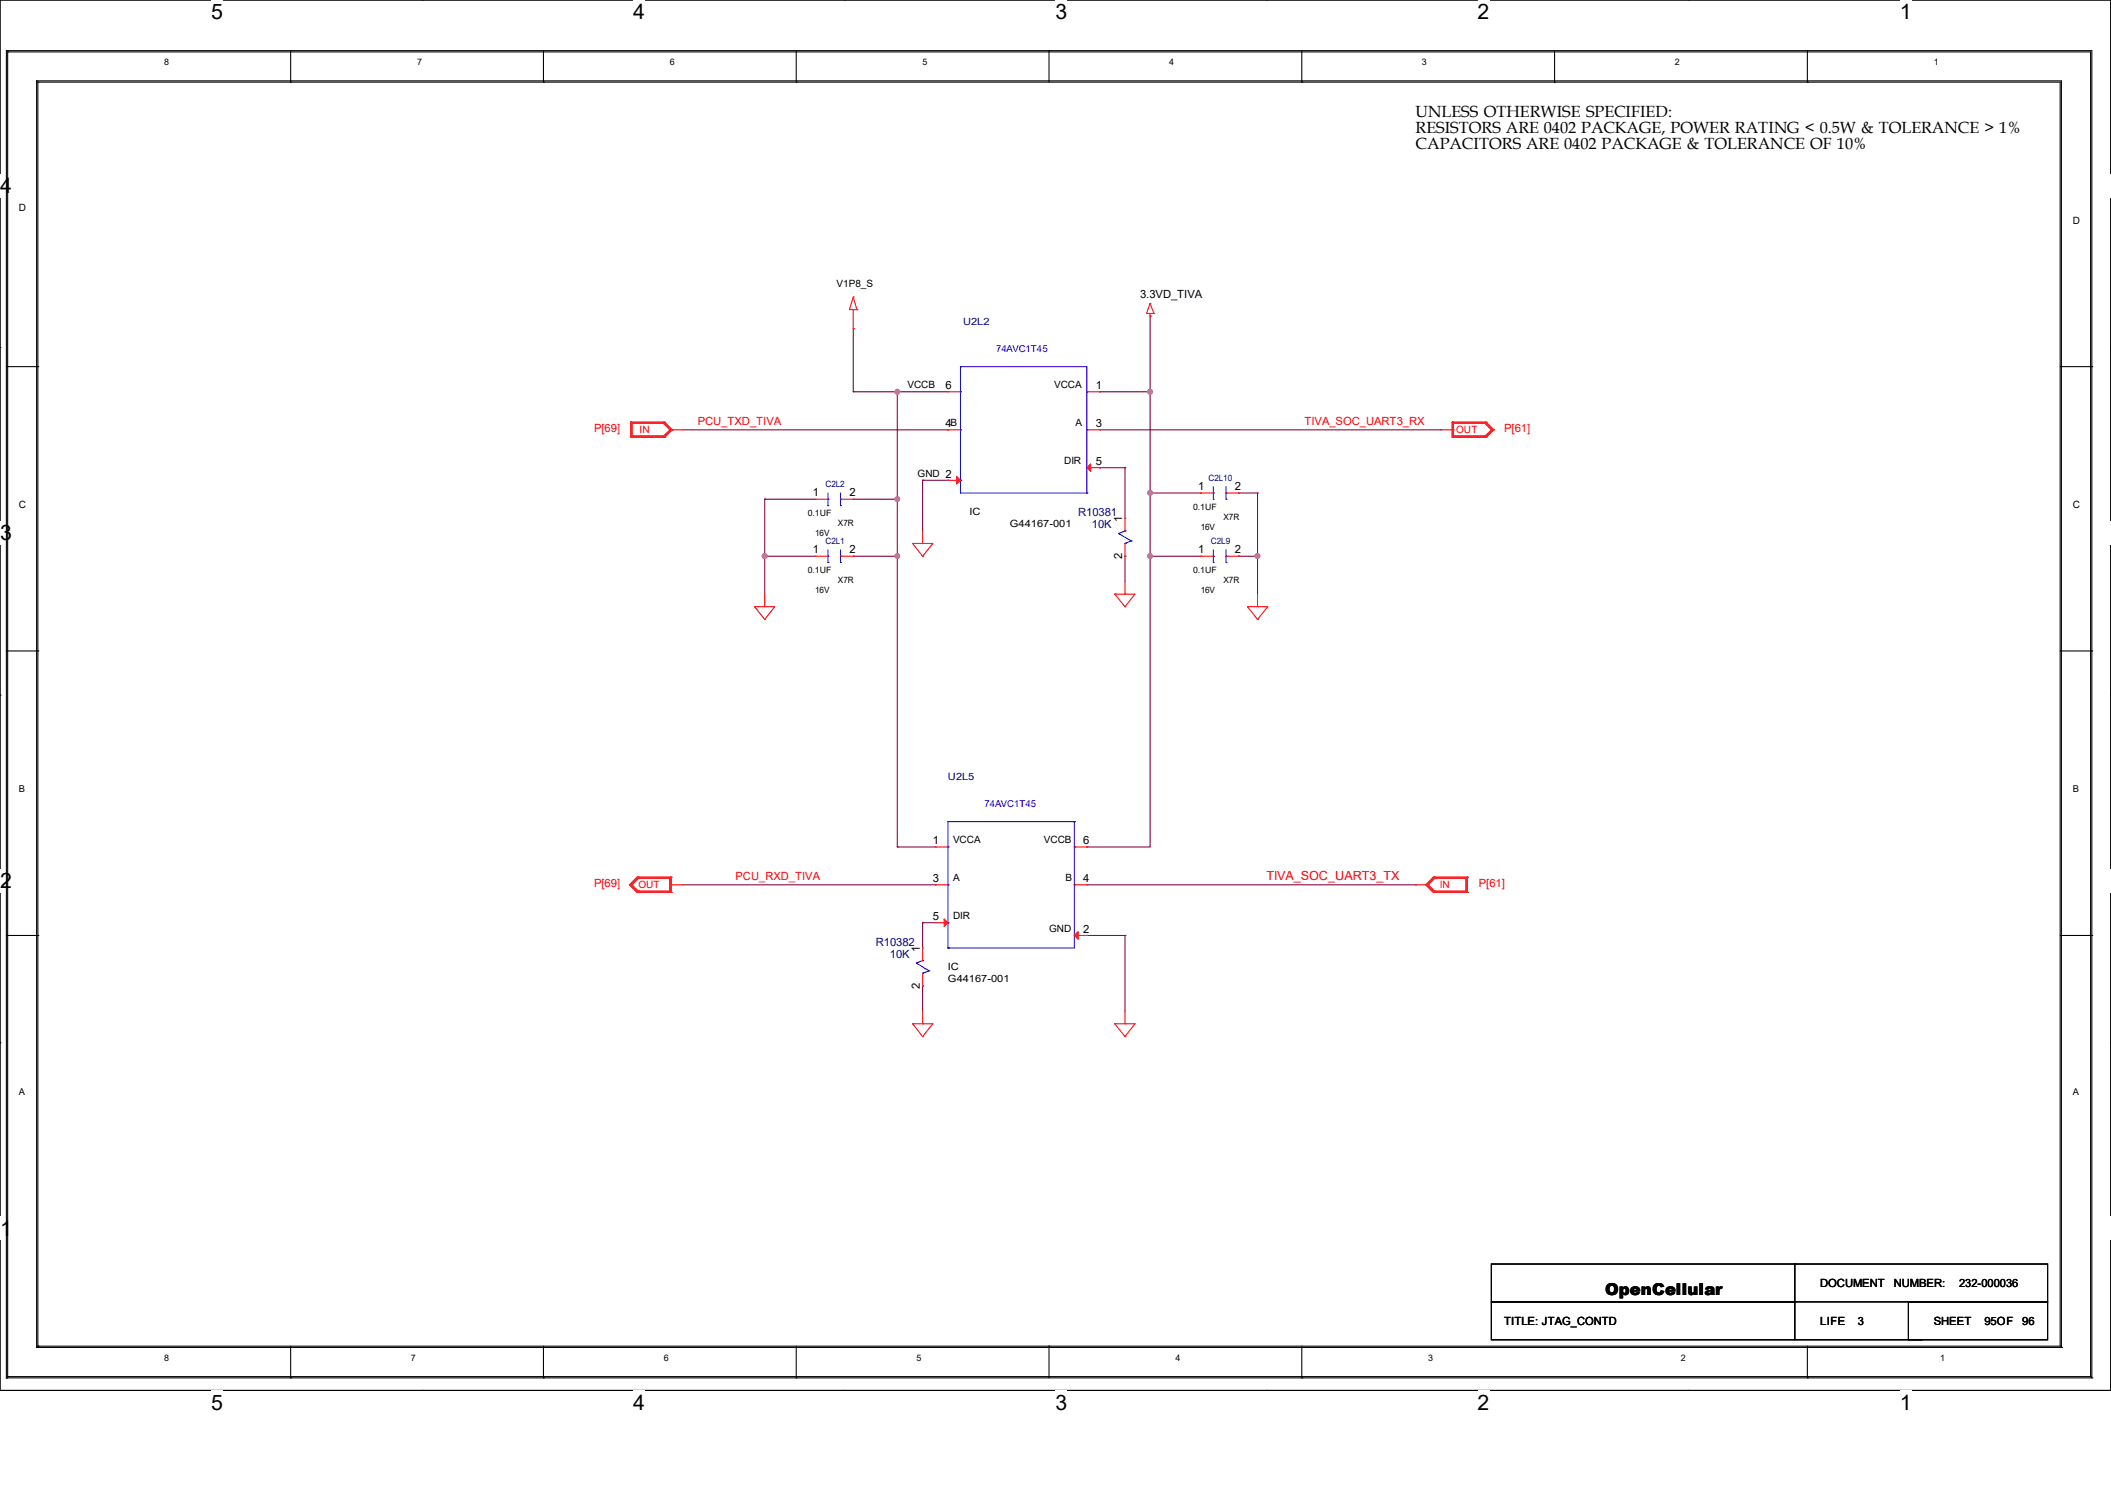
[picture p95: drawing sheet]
<svg xmlns="http://www.w3.org/2000/svg" width="420mm" height="297mm" viewBox="0 0 420 297" stroke-linecap="round" stroke-linejoin="round" font-family="sans-serif">
<defs><g id="words">
<g font-size="4.2">
<text x="42" y="3.8">5</text>
<text x="126" y="3.8">4</text>
<text x="210" y="3.8">3</text>
<text x="294" y="3.8">2</text>
<text x="378" y="3.8">1</text>
<text x="0" y="38.4">4</text>
<text x="0" y="107.5">3</text>
<text x="0" y="176.7">2</text>
<text x="0" y="245.8">1</text>
<text x="42" y="280.4">5</text>
<text x="126" y="280.4">4</text>
<text x="210" y="280.4">3</text>
<text x="294" y="280.4">2</text>
<text x="378" y="280.4">1</text>
</g>
<text font-size="3.3" x="319.4" y="257.6">OpenCellular</text>
<g font-size="3.2">
<text x="281.6" y="23.2">UNLESS OTHERWISE SPECIFIED:</text>
<text x="281.6" y="26.5">RESISTORS ARE 0402 PACKAGE, POWER RATING &lt; 0.5W &amp; TOLERANCE &gt; 1%</text>
<text x="281.6" y="29.7">CAPACITORS ARE 0402 PACKAGE &amp; TOLERANCE OF 10%</text>
</g>
<text font-size="2.5" fill="#f00" x="252" y="175.1">TIVA_SOC_UART3_TX</text>
<g font-size="2.2">
<text x="226.8" y="59.4">3.3VD_TIVA</text>
<text x="188.1" y="77.4">6</text>
<text x="218" y="77.4">1</text>
<text x="188.1" y="85">4</text>
<text x="218" y="85">3</text>
<text x="218" y="92.5">5</text>
<text x="161.7" y="98.8">1</text>
<text x="169" y="98.8">2</text>
<text x="238.4" y="97.5">1</text>
<text x="245.7" y="97.5">2</text>
<text x="223.3" y="103.8" transform="rotate(-90 223.3 103.8)">1</text>
<text x="161.7" y="110.1">1</text>
<text x="169" y="110.1">2</text>
<text x="223.3" y="111.2" transform="rotate(-90 223.3 111.2)">2</text>
<text x="238.4" y="110.1">1</text>
<text x="245.7" y="110.1">2</text>
<text x="185.6" y="167.9">1</text>
<text x="215.5" y="167.9">6</text>
<text x="185.6" y="175.5">3</text>
<text x="215.5" y="175.5">4</text>
<text x="185.6" y="183">5</text>
<text x="215.5" y="185.5">2</text>
<text x="183" y="189.3" transform="rotate(-90 183 189.3)">1</text>
<text x="183" y="196.7" transform="rotate(-90 183 196.7)">2</text>
<text x="362.1" y="256">DOCUMENT</text>
<text x="376.8" y="256">NUMBER:</text>
<text x="389.8" y="256">232-000036</text>
<text x="299.3" y="263.6">TITLE: JTAG_CONTD</text>
<text x="362.1" y="263.6">LIFE</text>
<text x="369.6" y="263.6">3</text>
<text x="384.7" y="263.6">SHEET</text>
<text x="394.8" y="263.6">95OF</text>
<text x="402.3" y="263.6">96</text>
</g>
<g font-size="2.2" fill="#f00">
<text x="118.2" y="86">P[69]</text>
<text x="138.8" y="84.6">PCU_TXD_TIVA</text>
<text x="259.5" y="84.6">TIVA_SOC_UART3_RX</text>
<text x="299.3" y="86">P[61]</text>
<text x="118.2" y="176.5">P[69]</text>
<text x="146.3" y="175.1">PCU_RXD_TIVA</text>
<text x="294.2" y="176.5">P[61]</text>
</g>
<g font-size="2.2" fill="#000080">
<text x="214.5" y="102.6">R10381</text>
<text x="217.3" y="105.1">10K</text>
<text x="174.2" y="188.1">R10382</text>
<text x="177" y="190.6">10K</text>
</g>
<g font-size="2">
<text x="3.8" y="42">D</text>
<text x="412.4" y="44.6">D</text>
<text x="166.5" y="57.2">V1P8_S</text>
<text x="180.6" y="77.3">VCCB</text>
<text x="209.7" y="77.3">VCCA</text>
<text x="189.1" y="84.8">B</text>
<text x="214" y="84.8">A</text>
<text x="182.5" y="94.9">GND 2</text>
<text x="211.7" y="92.3">DIR</text>
<text x="3.8" y="101.1">C</text>
<text x="412.4" y="101.1">C</text>
<text x="192.9" y="102.4">IC</text>
<text x="200.9" y="104.9">G44167-001</text>
<text x="189.6" y="167.8">VCCA</text>
<text x="207.7" y="167.8">VCCB</text>
<text x="189.6" y="175.3">A</text>
<text x="212" y="175.3">B</text>
<text x="189.6" y="182.9">DIR</text>
<text x="208.7" y="185.4">GND</text>
<text x="188.6" y="195.5">G44167-001</text>
<text x="188.6" y="192.9">IC</text>
</g>
<g font-size="2" fill="#000080">
<text x="191.6" y="64.7">U2L2</text>
<text x="188.6" y="155.2">U2L5</text>
</g>
<g font-size="2" fill="#f00">
<text x="127.3" y="86.1">IN</text>
<text x="289.7" y="86.1">OUT</text>
<text x="127" y="176.6">OUT</text>
<text x="286.4" y="176.6">IN</text>
</g>
<g font-size="1.9" fill="#00f">
<text x="198.2" y="70.1">74AVC1T45</text>
<text x="195.9" y="160.6">74AVC1T45</text>
</g>
<g font-size="1.9">
<text x="3.8" y="157.6">B</text>
<text x="412.4" y="157.6">B</text>
<text x="3.8" y="217.9">A</text>
<text x="412.4" y="217.9">A</text>
</g>
<g font-size="1.8">
<text x="32.7" y="12.9">8</text>
<text x="83" y="12.9">7</text>
<text x="133.3" y="12.9">6</text>
<text x="183.6" y="12.9">5</text>
<text x="232.6" y="12.9">4</text>
<text x="282.9" y="12.9">3</text>
<text x="333.2" y="12.9">2</text>
<text x="384.7" y="12.9">1</text>
<text x="32.7" y="270.7">8</text>
<text x="81.7" y="270.7">7</text>
<text x="132" y="270.7">6</text>
<text x="182.3" y="270.7">5</text>
<text x="233.9" y="270.7">4</text>
<text x="284.1" y="270.7">3</text>
<text x="334.4" y="270.7">2</text>
<text x="386" y="270.7">1</text>
</g>
<g font-size="1.7" fill="#000080">
<text x="240.4" y="95.7">C2L10</text>
<text x="164.2" y="96.9">C2L2</text>
<text x="164.2" y="108.2">C2L1</text>
<text x="240.9" y="108.2">C2L9</text>
</g>
<g font-size="1.7">
<text x="237.4" y="101.4">0.1UF</text>
<text x="160.7" y="102.7">0.1UF</text>
<text x="162.2" y="106.7">16V</text>
<text x="166.7" y="104.7">X7R</text>
<text x="238.9" y="105.4">16V</text>
<text x="243.4" y="103.5">X7R</text>
<text x="160.7" y="114">0.1UF</text>
<text x="162.2" y="118">16V</text>
<text x="166.7" y="116">X7R</text>
<text x="237.4" y="114">0.1UF</text>
<text x="238.9" y="118">16V</text>
<text x="243.4" y="116">X7R</text>
</g>
</g></defs>
<path d="M0 0h419.9v276.6h-419.9z" fill="none" stroke="#000" stroke-width=".21"/>
<g fill="#fff">
<path d="M42 0h2.4v4.7h-2.4z"/>
<path d="M42 276.6h2.4v4.7h-2.4z"/>
</g>
<path d="M84 0h.1M84 276.6h.1" fill="none" stroke="#000" stroke-width=".21"/>
<g fill="#fff">
<path d="M126 0h2.4v4.7h-2.4z"/>
<path d="M126 276.6h2.4v4.7h-2.4z"/>
</g>
<path d="M168 0h.1M168 276.6h.1" fill="none" stroke="#000" stroke-width=".21"/>
<g fill="#fff">
<path d="M210 0h2.3v4.7h-2.3z"/>
<path d="M210 276.6h2.3v4.7h-2.3z"/>
</g>
<path d="M252 0h.1M252 276.6h.1" fill="none" stroke="#000" stroke-width=".21"/>
<g fill="#fff">
<path d="M294 0h2.3v4.7h-2.3z"/>
<path d="M294 276.6h2.3v4.7h-2.3z"/>
</g>
<path d="M336 0h.1M336 276.6h.1" fill="none" stroke="#000" stroke-width=".21"/>
<g fill="#fff">
<path d="M378 0h2.3v4.7h-2.3z"/>
<path d="M378 276.6h2.3v4.7h-2.3z"/>
<path d="M0 34.5h2.4v4.8h-2.4z"/>
<path d="M419.9 34.5l.1 4.8z"/>
<path d="M0 103.7h2.4v4.7h-2.4z"/>
<path d="M419.9 103.7l.1 4.7z"/>
</g>
<path d="M0 69.1h.1M419.9 69.1h.1" fill="none" stroke="#000" stroke-width=".21"/>
<g fill="#fff">
<path d="M0 172.8h2.4v4.8h-2.4z"/>
<path d="M419.9 172.8l.1 4.8z"/>
</g>
<path d="M0 138.3h.1M419.9 138.3h.1" fill="none" stroke="#000" stroke-width=".21"/>
<g fill="#fff">
<path d="M0 242h2.4v4.7h-2.4z"/>
<path d="M419.9 242l.1 4.7z"/>
</g>
<g fill="none" stroke="#000" stroke-width=".21">
<path d="M1.3 10.1h.1M1.3 10.1v264M1.3 10.1h414.9v264M1.5 10.3h.1M1.5 10.3h414.4v263.6M1.5 10.3v263.6M7.3 16.1h.1M7.3 16.1v252M7.3 16.1h402.8v252M7.5 16.3h.1M7.5 16.3h402.4v251.5M7.5 16.3v251.5"/>
<path d="M57.8 16.3h.1M57.8 10.1v6.2M108.1 16.3h.1M108.1 10.1v6.2M158.4 16.3h.1M158.4 10.1v6.2M208.7 10.1h.1M208.7 10.1v6.2M259 16.3h.1M259 10.1v6.2M309.3 16.3h.1M309.3 10.1v6.2"/>
<path d="M359.6 16.3h.1M359.6 10.1v6.2M1.3 72.9h6.2M7.5 72.9h.1M409.9 72.9h6.3M416.2 72.9h.1M1.3 129.5h6.2M7.5 129.5h.1M409.9 129.5h6.3M416.2 129.5h.1M1.3 186.1h6.2M7.5 186.1h.1"/>
<path d="M409.9 186.1h6.3M416.2 186.1h.1M0 207.4h.1M419.9 207.4h.1M296.7 251.5h110.7v7.5h-110.7zM296.7 259h60.4v7.5h-60.4zM357.1 251.5h.1M357.1 251.5v7.5M379.7 259h27.7v7.5h-27.7zM1.3 274.1h.1M1.3 274.1h414.9M1.5 273.9h.1"/>
<path d="M1.5 273.9h414.4M7.3 268.1h.1M7.3 268.1h402.8M7.5 267.8h.1M7.5 267.8h402.4M57.8 274.1h.1M57.8 267.8v6.3M108.1 274.1h.1M108.1 267.8v6.3M158.4 274.1h.1M158.4 267.8v6.3M208.7 267.8h.1"/>
<path d="M208.7 267.8v6.3M259 274.1h.1M259 267.8v6.3M357.1 266.5h25.1M359.6 274.1h.1M359.6 267.8v6.3M382.2 266.5h.1M409.9 267.8h.1M410.1 268.1h.1M415.9 273.9h.1M416.2 274.1h.1"/>
</g>
<g fill="none" stroke="#800040" stroke-width=".21">
<path d="M169.8 65.4h.1M169.8 77.9h.1M169.8 65.4v12.5M169.8 77.9h18.8M178.5 77.9h.1M178.5 77.9v90.6M218.8 77.9h.1M218.8 77.9h10M228.8 77.9h.1M228.8 62.9h.1M228.8 62.9v105.6h-12.6M135.8 85.5h52.8"/>
<path d="M152.1 99.3h.1M152.1 99.3v18.9M152.1 99.3h10.1M169.8 99.3h.1M169.8 99.3h8.7M178.5 99.3h.1M183.6 95.5h.1M183.6 95.5h5M183.6 95.5v10.1M188.6 85.5h.1M218.8 93h.1M218.8 85.5h67.9"/>
<path d="M218.8 93h5M223.8 93h.1M223.8 93v10.1M228.8 98.1h.1M228.8 98.1h10.1M246.4 98.1h.1M246.4 98.1h3.8M250.2 98.1h.1M250.2 98.1v20.1M286.7 85.5h.1M152.1 110.7h.1M152.1 110.7h10.1"/>
<path d="M169.8 110.7h.1M169.8 110.7h8.7M178.5 110.7h.1M223.8 110.7h.1M223.8 110.7v5M228.8 110.7h.1M228.8 110.7h10.1M246.4 110.7h.1M246.4 110.7h3.8M250.2 110.7h.1M135.8 176h50.3M178.5 168.5h.1"/>
<path d="M178.5 168.5h7.6M186.1 176h.1M216.2 168.5h.1M216.2 176h65.4M281.6 176h.1M183.6 183.6h.1M183.6 196.1h.1M183.6 183.6h2.5M183.6 183.6v5M183.6 196.1v5.1M216.2 186.1h.1M216.2 186.1h7.6"/>
<path d="M223.8 186.1h.1M223.8 186.1v15.1"/>
</g>
<g fill="#f0f" stroke="#f0f" stroke-width=".21">
<circle cx="152.1" cy="110.6" r=".49"/>
<circle cx="250.2" cy="110.6" r=".49"/>
<circle cx="178.5" cy="110.6" r=".48"/>
<circle cx="178.5" cy="99.3" r=".48"/>
<circle cx="178.5" cy="77.9" r=".48"/>
<circle cx="228.8" cy="110.6" r=".48"/>
<circle cx="228.8" cy="98" r=".48"/>
<circle cx="228.8" cy="77.9" r=".48"/>
</g>
<g fill="none" stroke="#f00" stroke-width=".21">
<path d="M169.8 59.1h.1M169.8 59.1l.7 2.5M169.8 59.1l-.8 2.5h1.5M169.8 65.4h.1M169.8 61.6v3.8M170.5 61.6h.1M188.6 77.9h.1M188.6 77.9h2.5M216.2 77.9h2.6M218.8 77.9h.1M228.1 62.4h.1M228.1 62.4h1.5"/>
<path d="M228.8 62.9h.1M228.8 60.4h.1M228.8 62.4v.5M228.8 60.4l-.7 2M228.8 60.4l.8 2M229.6 62.4h.1M125.5 84h.1M125.5 87h.1M125.5 84h6.7M125.5 87h6.7M125.5 84v3M125.7 84.2h.1"/>
<path d="M125.7 86.7h.1M125.7 84.2h6.3M125.7 86.7h6.3M125.7 84.2v2.5M132 84.2h.1M132 86.7h.1M132 84h.1M132 87h.1M132 84.2l1.3 1.3M132 84.2l1.5 1.3M132 84l1.5 1.5M132.2 84h.1"/>
<path d="M132.2 87h.1M132.2 84l1.6 1.5M133.3 85.5h.1M133.3 85.5h2.5M133.3 85.5l-1.3 1.2M133.5 85.5h.1M133.5 85.5l-1.5 1.5M133.5 85.5l-1.5 1.2M133.8 85.5h.1M133.8 85.5l-1.6 1.5M162.2 99.3h.1M162.2 99.3h2.5"/>
<path d="M167.2 99.3h2.6M169.8 99.3h.1M188.6 95.5h.1M188.6 85.5h.1M188.6 85.5h2.5M188.6 95.5h2.5M216.2 85.5h2.6M216.2 93h2.6M218.8 85.5h.1M218.8 93h.1M238.9 98.1h.1M238.9 98.1h2.5"/>
<path d="M243.9 98.1h2.5M246.4 98.1h.1M286.7 85.5h2.5M288.9 84h.1M288.9 87h.1M288.9 84h6.8M288.9 84v3M288.9 87h6.8M289.2 85.5h.1M289.2 84.2h.1M289.2 86.7h.1M289.2 84.2h6.3"/>
<path d="M289.2 84.2v2.5M289.2 86.7h6.3M295.5 84.2h.1M295.5 84h.1M295.5 87h.1M295.5 86.7h.1M295.5 84.2l1.2 1.3M295.5 84.2l1.5 1.3M295.5 84l1.5 1.5M295.7 84h.1M295.7 87h.1M295.7 84l1.5 1.5"/>
<path d="M296.7 85.5h.1M296.7 85.5l-1.2 1.2M297 85.5h.1M297 85.5l-1.5 1.2M297 85.5l-1.5 1.5M297.2 85.5h.1M297.2 85.5l-1.5 1.5M152.1 118.2v2.5M162.2 110.7h.1M162.2 110.7h2.5M167.2 110.7h2.6M169.8 110.7h.1"/>
<path d="M181.6 108.1h.1M181.6 108.1l2 2.6M181.6 108.1h4l-2 2.6M183.6 108.1h.1M183.6 110.7h.1M183.6 105.6v2.5M221.8 118.2h.1M221.8 118.2l2 2.5M221.8 118.2h4l-2 2.5M223.8 118.2h.1M223.8 103.1h.1M223.8 110.7h.1"/>
<path d="M223.8 103.1v2.5M223.8 108.1v2.6M223.8 115.7v2.5M238.9 110.7h.1M238.9 110.7h2.5M243.9 110.7h2.5M246.4 110.7h.1M250.2 118.2v2.5M150.1 120.7h.1M150.1 120.7l2 2.5M150.1 120.7h4l-2 2.5M152.1 120.7h.1"/>
<path d="M152.1 123.2h.1M223.8 120.7h.1M248.2 120.7h.1M248.2 120.7h4l-2 2.5M248.2 120.7l2 2.5M250.2 120.7h.1M250.2 123.2h.1M125.2 176h.1M125.2 176l1.5 1.5M125.5 176h.1M125.5 176l1.5 1.5M125.5 176l1.5 1.3"/>
<path d="M125.7 176h.1M125.7 176l1.3 1.3M126.7 174.5h.1M126.7 177.5h.1M126.7 174.5h6.8M126.7 177.5h6.8M126.7 174.5l-1.5 1.5M127 174.8h.1M127 177.3h.1M127 174.5h.1M127 177.5h.1M127 174.8l-1.3 1.2"/>
<path d="M127 174.8h6.3M127 177.3h6.3M127 174.8l-1.5 1.2M127 174.5l-1.5 1.5M133.3 176h.1M133.3 174.8h.1M133.3 177.3h.1M133.3 176h2.5M133.3 174.8v2.5M133.5 174.5h.1M133.5 177.5h.1M133.5 174.5v3"/>
<path d="M186.1 168.5h.1M186.1 176h.1M186.1 176h2.5M186.1 168.5h2.5M213.7 176h2.5M213.7 168.5h2.5M216.2 176h.1M216.2 168.5h.1M281.6 176h2.5M283.6 176h.1M283.6 176l1.6 1.5M283.9 176h.1"/>
<path d="M283.9 176l1.5 1.3M283.9 176l1.5 1.5M284.1 176h.1M284.1 176l1.3 1.3M285.2 174.5h.1M285.2 177.5h.1M285.2 174.5h6.7M285.2 177.5h6.7M285.2 174.5l-1.6 1.5M285.4 174.8h.1M285.4 177.3h.1M285.4 174.5h.1"/>
<path d="M285.4 177.5h.1M285.4 174.8h6.3M285.4 177.3h6.3M285.4 174.8l-1.3 1.2M285.4 174.8l-1.5 1.2M285.4 174.5l-1.5 1.5M291.7 174.8h.1M291.7 177.3h.1M291.7 174.8v2.5M291.9 174.5h.1M291.9 177.5h.1M291.9 174.5v3"/>
<path d="M183.6 188.6h.1M183.6 196.1h.1M183.6 188.6v2.5M183.6 193.6v2.5M186.1 183.6h.1M186.1 183.6h2.5M213.7 186.1h2.5M216.2 186.1h.1M181.6 203.7h.1M181.6 203.7l2 2.5M181.6 203.7h4l-2 2.5M183.6 203.7h.1"/>
<path d="M183.6 206.2h.1M183.6 201.2v2.5M221.8 203.7h.1M221.8 203.7h4l-2 2.5M221.8 203.7l2 2.5M223.8 203.7h.1M223.8 206.2h.1M223.8 201.2v2.5"/>
</g>
<g fill="none" stroke="#00f" stroke-width=".21">
<path d="M191.1 72.9h.1M191.1 77.9h.1M191.1 72.9v25.2h25.1M191.1 72.9h25.1v25.2M216.2 77.9h.1M164.7 99.3h.1M164.7 98.1v2.5M167.2 99.3h.1M167.2 98.1v2.5M191.1 85.5h.1M191.1 95.5h.1M216.2 98.1h.1"/>
<path d="M216.2 85.5h.1M216.2 93h.1M241.4 98.1h.1M241.4 99.3h.1M241.4 96.8v2.5M243.9 98.1h.1M243.9 99.3h.1M243.9 96.8v2.5M164.7 110.7h.1M164.7 111.9h.1M164.7 100.6h.1M164.7 109.4v2.5"/>
<path d="M167.2 110.7h.1M167.2 111.9h.1M167.2 100.6h.1M167.2 109.4v2.5M222.5 106.1h.1M222.5 106.1l2.5 1.5M223.8 108.1h.1M223.8 105.6h.1M223.8 105.6l-1.3 .5M225 107.6h.1M225 107.6l-1.2 .5M241.4 110.7h.1"/>
<path d="M241.4 111.9h.1M241.4 109.4v2.5M243.9 110.7h.1M243.9 111.9h.1M243.9 109.4v2.5M188.6 168.5h.1M188.6 176h.1M213.7 163.4h.1M213.7 168.5h.1M213.7 176h.1M213.7 163.4v25.2h-25.1M213.7 163.4h-25.1v25.2"/>
<path d="M182.3 191.6h.1M182.3 191.6l2.5 1.5M183.6 193.6h.1M183.6 191.1h.1M183.6 191.1l-1.3 .5M184.8 193.1h.1M184.8 193.1l-1.2 .5M188.6 188.6h.1M188.6 183.6h.1M213.7 186.1h.1"/>
</g>
<g fill="#f00" stroke="#f00" stroke-width=".21">
<path d="M214.5 185.3v1.6l-.8-.8z"/>
<path d="M187.8 182.8l.8 .8-.8 .7z"/>
<path d="M190.3 94.8l.8 .7-.8 .8z"/>
<path d="M217 92.3v1.5l-.8-.8z"/>
</g>
<use href="#words"/>
</svg>
